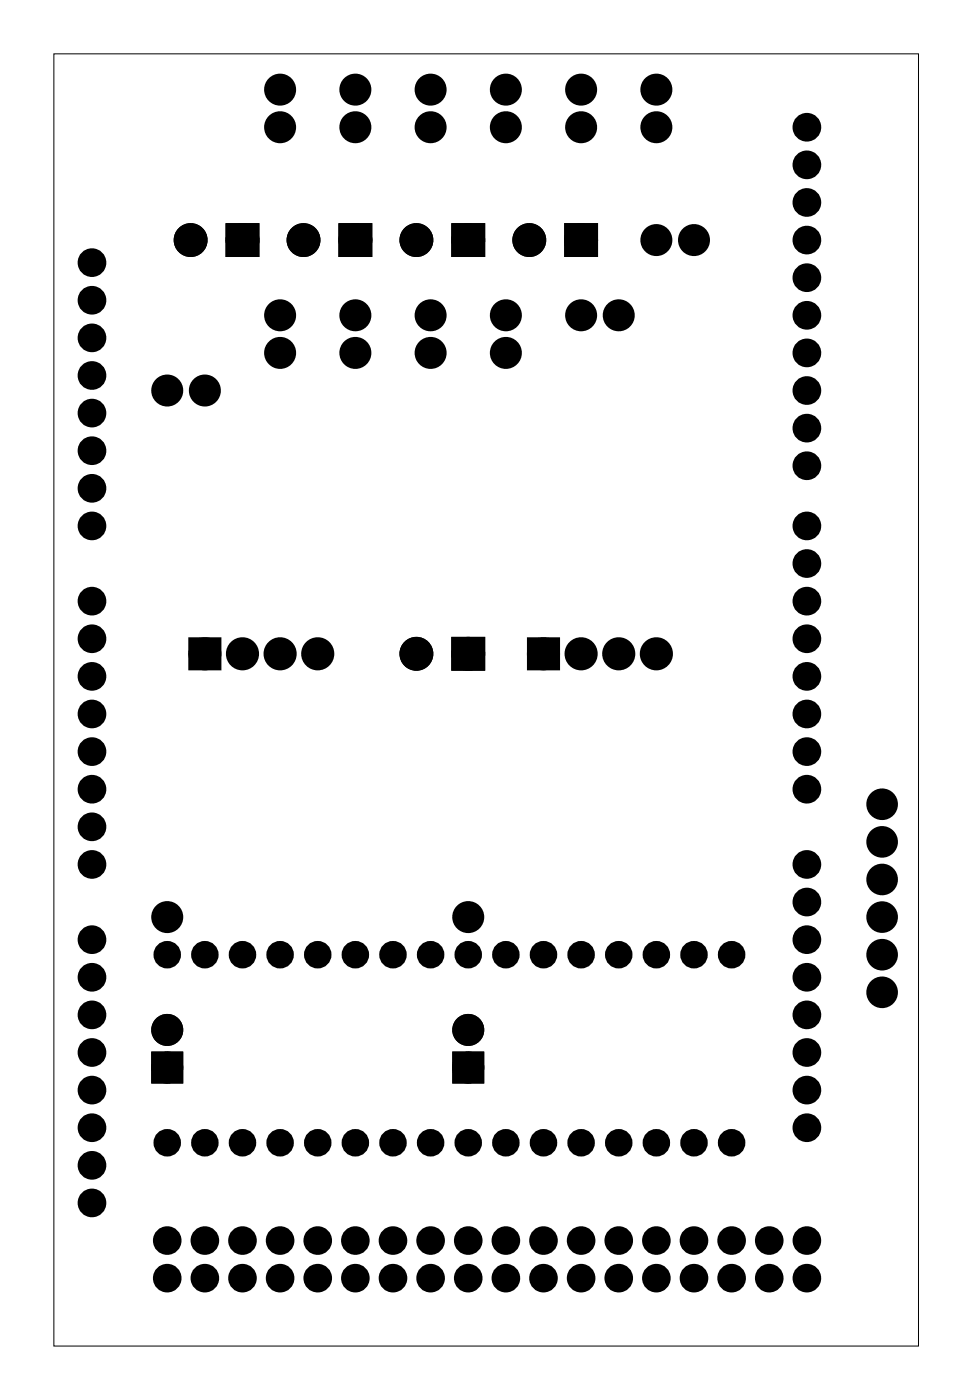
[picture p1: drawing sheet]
<svg xmlns="http://www.w3.org/2000/svg" width="66mm" height="95mm" viewBox="0 0 66 95" stroke-linecap="round" stroke-linejoin="round" font-family="sans-serif">
<path d="M3.6 3.6h58.4v87.3h-58.4z" fill="none" stroke="#000" stroke-width=".07"/>
<g fill="#000">
<circle cx="6.2" cy="17.7" r=".66"/>
<circle cx="12.9" cy="16.2" r=".76"/>
<circle cx="16.4" cy="16.2" r=".76"/>
<circle cx="18.9" cy="8.6" r=".7"/>
<circle cx="18.9" cy="6.1" r=".7"/>
<circle cx="20.5" cy="16.2" r=".76"/>
<circle cx="24" cy="8.6" r=".7"/>
<circle cx="24" cy="6.1" r=".7"/>
<circle cx="24" cy="16.2" r=".76"/>
<circle cx="28.1" cy="16.2" r=".76"/>
<circle cx="29.1" cy="8.6" r=".7"/>
<circle cx="29.1" cy="6.1" r=".7"/>
<circle cx="31.6" cy="16.2" r=".76"/>
<circle cx="34.1" cy="8.6" r=".7"/>
<circle cx="34.1" cy="6.1" r=".7"/>
<circle cx="35.7" cy="16.2" r=".76"/>
<circle cx="39.2" cy="16.2" r=".76"/>
<circle cx="39.2" cy="8.6" r=".7"/>
<circle cx="39.2" cy="6.1" r=".7"/>
<circle cx="44.3" cy="8.6" r=".7"/>
<circle cx="44.3" cy="6.1" r=".7"/>
<circle cx="44.3" cy="16.2" r=".7"/>
<circle cx="46.8" cy="16.2" r=".7"/>
<circle cx="54.5" cy="13.7" r=".66"/>
<circle cx="54.5" cy="8.6" r=".66"/>
<circle cx="54.5" cy="11.1" r=".66"/>
<circle cx="54.5" cy="16.2" r=".66"/>
<circle cx="54.5" cy="18.8" r=".66"/>
<circle cx="6.2" cy="25.4" r=".66"/>
<circle cx="6.2" cy="35.5" r=".66"/>
<circle cx="6.2" cy="33" r=".66"/>
<circle cx="6.2" cy="20.3" r=".66"/>
<circle cx="6.2" cy="22.8" r=".66"/>
<circle cx="6.2" cy="27.9" r=".66"/>
<circle cx="6.2" cy="30.4" r=".66"/>
<circle cx="11.3" cy="26.4" r=".7"/>
<circle cx="13.8" cy="26.4" r=".7"/>
<circle cx="18.9" cy="21.3" r=".7"/>
<circle cx="18.9" cy="23.8" r=".7"/>
<circle cx="24" cy="21.3" r=".7"/>
<circle cx="24" cy="23.8" r=".7"/>
<circle cx="29.1" cy="23.8" r=".7"/>
<circle cx="29.1" cy="21.3" r=".7"/>
<circle cx="34.1" cy="23.8" r=".7"/>
<circle cx="34.1" cy="21.3" r=".7"/>
<circle cx="39.2" cy="21.3" r=".7"/>
<circle cx="41.8" cy="21.3" r=".7"/>
<circle cx="54.5" cy="26.4" r=".66"/>
<circle cx="54.5" cy="23.8" r=".66"/>
<circle cx="54.5" cy="31.5" r=".66"/>
<circle cx="54.5" cy="28.9" r=".66"/>
<circle cx="54.5" cy="21.3" r=".66"/>
<circle cx="54.5" cy="38.1" r=".66"/>
<circle cx="54.5" cy="35.5" r=".66"/>
<circle cx="6.2" cy="45.7" r=".66"/>
<circle cx="6.2" cy="43.1" r=".66"/>
<circle cx="6.2" cy="40.6" r=".66"/>
<circle cx="6.2" cy="50.8" r=".66"/>
<circle cx="6.2" cy="55.8" r=".66"/>
<circle cx="6.2" cy="53.3" r=".66"/>
<circle cx="6.2" cy="48.2" r=".66"/>
<circle cx="6.2" cy="58.4" r=".66"/>
<circle cx="13.8" cy="44.2" r=".74"/>
<circle cx="16.4" cy="44.2" r=".74"/>
<circle cx="18.9" cy="44.2" r=".74"/>
<circle cx="21.4" cy="44.2" r=".74"/>
<circle cx="28.1" cy="44.2" r=".76"/>
<circle cx="31.6" cy="44.2" r=".76"/>
<circle cx="36.7" cy="44.2" r=".74"/>
<circle cx="39.2" cy="44.2" r=".74"/>
<circle cx="41.8" cy="44.2" r=".74"/>
<circle cx="44.3" cy="44.2" r=".74"/>
<circle cx="54.5" cy="58.4" r=".66"/>
<circle cx="54.5" cy="53.3" r=".66"/>
<circle cx="54.5" cy="50.8" r=".66"/>
<circle cx="54.5" cy="45.7" r=".66"/>
<circle cx="54.5" cy="48.2" r=".66"/>
<circle cx="54.5" cy="40.6" r=".66"/>
<circle cx="54.5" cy="43.1" r=".66"/>
<circle cx="59.5" cy="56.9" r=".72"/>
<circle cx="59.5" cy="59.4" r=".72"/>
<circle cx="59.5" cy="54.3" r=".72"/>
<circle cx="6.2" cy="76.2" r=".66"/>
<circle cx="6.2" cy="73.6" r=".66"/>
<circle cx="6.2" cy="78.7" r=".66"/>
<circle cx="6.2" cy="63.5" r=".66"/>
<circle cx="6.2" cy="66" r=".66"/>
<circle cx="6.2" cy="71.1" r=".66"/>
<circle cx="6.2" cy="68.5" r=".66"/>
<circle cx="11.3" cy="72.1" r=".7"/>
<circle cx="11.3" cy="69.6" r=".7"/>
<circle cx="11.3" cy="77.2" r=".55"/>
<circle cx="11.3" cy="64.5" r=".55"/>
<circle cx="11.3" cy="61.9" r=".7"/>
<circle cx="11.4" cy="77.2" r=".56"/>
<circle cx="11.4" cy="64.5" r=".56"/>
<circle cx="13.8" cy="77.2" r=".55"/>
<circle cx="13.8" cy="64.5" r=".55"/>
<circle cx="13.9" cy="64.5" r=".56"/>
<circle cx="13.9" cy="77.2" r=".56"/>
<circle cx="16.4" cy="77.2" r=".55"/>
<circle cx="16.4" cy="64.5" r=".55"/>
<circle cx="16.4" cy="77.2" r=".56"/>
<circle cx="16.4" cy="64.5" r=".56"/>
<circle cx="18.9" cy="77.2" r=".55"/>
<circle cx="18.9" cy="64.5" r=".55"/>
<circle cx="19" cy="77.2" r=".56"/>
<circle cx="19" cy="64.5" r=".56"/>
<circle cx="21.4" cy="77.2" r=".55"/>
<circle cx="21.4" cy="64.5" r=".55"/>
<circle cx="21.5" cy="77.2" r=".56"/>
<circle cx="21.5" cy="64.5" r=".56"/>
<circle cx="24" cy="77.2" r=".55"/>
<circle cx="24" cy="64.5" r=".55"/>
<circle cx="24" cy="64.5" r=".56"/>
<circle cx="24" cy="77.2" r=".56"/>
<circle cx="26.5" cy="77.2" r=".55"/>
<circle cx="26.5" cy="64.5" r=".55"/>
<circle cx="26.5" cy="64.5" r=".56"/>
<circle cx="26.5" cy="77.2" r=".56"/>
<circle cx="29.1" cy="77.2" r=".56"/>
<circle cx="29.1" cy="64.5" r=".56"/>
<circle cx="29.1" cy="77.2" r=".55"/>
<circle cx="29.1" cy="64.5" r=".55"/>
<circle cx="31.6" cy="77.2" r=".55"/>
<circle cx="31.6" cy="64.5" r=".55"/>
<circle cx="31.6" cy="69.6" r=".7"/>
<circle cx="31.6" cy="72.1" r=".7"/>
<circle cx="31.6" cy="61.9" r=".7"/>
<circle cx="31.6" cy="64.5" r=".56"/>
<circle cx="31.6" cy="77.1" r=".56"/>
<circle cx="34.1" cy="77.2" r=".55"/>
<circle cx="34.1" cy="64.5" r=".55"/>
<circle cx="34.2" cy="77.1" r=".56"/>
<circle cx="34.2" cy="64.5" r=".56"/>
<circle cx="36.7" cy="77.2" r=".55"/>
<circle cx="36.7" cy="64.5" r=".55"/>
<circle cx="36.7" cy="77.1" r=".56"/>
<circle cx="36.7" cy="64.5" r=".56"/>
<circle cx="39.2" cy="77.1" r=".56"/>
<circle cx="39.2" cy="64.5" r=".56"/>
<circle cx="39.2" cy="77.2" r=".55"/>
<circle cx="39.2" cy="64.5" r=".55"/>
<circle cx="41.7" cy="77.1" r=".56"/>
<circle cx="41.7" cy="64.5" r=".56"/>
<circle cx="41.8" cy="77.2" r=".55"/>
<circle cx="41.8" cy="64.5" r=".55"/>
<circle cx="44.3" cy="64.5" r=".56"/>
<circle cx="44.3" cy="77.1" r=".56"/>
<circle cx="44.3" cy="77.2" r=".55"/>
<circle cx="44.3" cy="64.5" r=".55"/>
<circle cx="46.8" cy="77.1" r=".56"/>
<circle cx="46.8" cy="64.5" r=".56"/>
<circle cx="46.8" cy="77.2" r=".55"/>
<circle cx="46.8" cy="64.5" r=".55"/>
<circle cx="49.3" cy="77.1" r=".56"/>
<circle cx="49.3" cy="64.5" r=".56"/>
<circle cx="49.4" cy="77.2" r=".55"/>
<circle cx="49.4" cy="64.5" r=".55"/>
<circle cx="54.5" cy="60.9" r=".66"/>
<circle cx="54.5" cy="76.2" r=".66"/>
<circle cx="54.5" cy="71.1" r=".66"/>
<circle cx="54.5" cy="68.5" r=".66"/>
<circle cx="54.5" cy="73.6" r=".66"/>
<circle cx="54.5" cy="66" r=".66"/>
<circle cx="54.5" cy="63.5" r=".66"/>
<circle cx="59.5" cy="67" r=".72"/>
<circle cx="59.5" cy="64.5" r=".72"/>
<circle cx="59.5" cy="61.9" r=".72"/>
<circle cx="6.2" cy="81.2" r=".66"/>
<circle cx="11.3" cy="86.3" r=".66"/>
<circle cx="11.3" cy="83.8" r=".66"/>
<circle cx="13.8" cy="83.8" r=".66"/>
<circle cx="13.8" cy="86.3" r=".66"/>
<circle cx="16.4" cy="86.3" r=".66"/>
<circle cx="16.4" cy="83.8" r=".66"/>
<circle cx="18.9" cy="86.3" r=".66"/>
<circle cx="18.9" cy="83.8" r=".66"/>
<circle cx="21.4" cy="83.8" r=".66"/>
<circle cx="21.4" cy="86.3" r=".66"/>
<circle cx="24" cy="86.3" r=".66"/>
<circle cx="24" cy="83.8" r=".66"/>
<circle cx="26.5" cy="86.3" r=".66"/>
<circle cx="26.5" cy="83.8" r=".66"/>
<circle cx="29.1" cy="83.8" r=".66"/>
<circle cx="29.1" cy="86.3" r=".66"/>
<circle cx="31.6" cy="86.3" r=".66"/>
<circle cx="31.6" cy="83.8" r=".66"/>
<circle cx="34.1" cy="86.3" r=".66"/>
<circle cx="34.1" cy="83.8" r=".66"/>
<circle cx="36.7" cy="86.3" r=".66"/>
<circle cx="36.7" cy="83.8" r=".66"/>
<circle cx="39.2" cy="86.3" r=".66"/>
<circle cx="39.2" cy="83.8" r=".66"/>
<circle cx="41.8" cy="86.3" r=".66"/>
<circle cx="41.8" cy="83.8" r=".66"/>
<circle cx="44.3" cy="86.3" r=".66"/>
<circle cx="44.3" cy="83.8" r=".66"/>
<circle cx="46.8" cy="86.3" r=".66"/>
<circle cx="46.8" cy="83.8" r=".66"/>
<circle cx="49.4" cy="83.8" r=".66"/>
<circle cx="49.4" cy="86.3" r=".66"/>
<circle cx="51.9" cy="86.3" r=".66"/>
<circle cx="51.9" cy="83.8" r=".66"/>
<circle cx="54.5" cy="86.3" r=".66"/>
<circle cx="54.5" cy="83.8" r=".66"/>
</g>
<g fill="none" stroke="#000" stroke-width=".76" stroke-linecap="butt">
<path d="M15.6 15.5h1.5v1.5h-1.5zM23.2 15.5h1.6v1.5h-1.6zM30.8 15.5h1.6v1.5h-1.6zM38.5 15.5h1.5v1.5h-1.5zM13.1 43.4h1.5v1.5h-1.5zM30.8 43.4h1.6v1.5h-1.6zM36 43.4h1.4v1.5h-1.4zM10.6 71.4h1.4v1.4h-1.4zM30.9 71.4h1.4v1.4h-1.4z"/>
<circle cx="12.9" cy="16.2" r=".76"/>
<circle cx="16.4" cy="16.2" r=".76"/>
<circle cx="18.9" cy="6.1" r=".7"/>
<circle cx="18.9" cy="8.6" r=".7"/>
<circle cx="20.5" cy="16.2" r=".76"/>
<circle cx="24" cy="6.1" r=".7"/>
<circle cx="24" cy="8.6" r=".7"/>
<circle cx="24" cy="16.2" r=".76"/>
<circle cx="28.1" cy="16.2" r=".76"/>
<circle cx="29.1" cy="6.1" r=".7"/>
<circle cx="29.1" cy="8.6" r=".7"/>
<circle cx="31.6" cy="16.2" r=".76"/>
<circle cx="34.1" cy="6.1" r=".7"/>
<circle cx="34.1" cy="8.6" r=".7"/>
<circle cx="35.7" cy="16.2" r=".76"/>
<circle cx="39.2" cy="16.2" r=".76"/>
<circle cx="39.2" cy="6.1" r=".7"/>
<circle cx="39.2" cy="8.6" r=".7"/>
<circle cx="44.3" cy="6.1" r=".7"/>
<circle cx="44.3" cy="8.6" r=".7"/>
<circle cx="44.3" cy="16.2" r=".7"/>
<circle cx="46.8" cy="16.2" r=".7"/>
<circle cx="11.3" cy="26.4" r=".7"/>
<circle cx="13.8" cy="26.4" r=".7"/>
<circle cx="18.9" cy="21.3" r=".7"/>
<circle cx="18.9" cy="23.8" r=".7"/>
<circle cx="24" cy="21.3" r=".7"/>
<circle cx="24" cy="23.8" r=".7"/>
<circle cx="29.1" cy="21.3" r=".7"/>
<circle cx="29.1" cy="23.8" r=".7"/>
<circle cx="34.1" cy="21.3" r=".7"/>
<circle cx="34.1" cy="23.8" r=".7"/>
<circle cx="39.2" cy="21.3" r=".7"/>
<circle cx="41.8" cy="21.3" r=".7"/>
<circle cx="13.8" cy="44.2" r=".74"/>
<circle cx="16.4" cy="44.2" r=".74"/>
<circle cx="18.9" cy="44.2" r=".74"/>
<circle cx="21.4" cy="44.2" r=".74"/>
<circle cx="28.1" cy="44.2" r=".76"/>
<circle cx="31.6" cy="44.2" r=".76"/>
<circle cx="36.7" cy="44.2" r=".74"/>
<circle cx="39.2" cy="44.2" r=".74"/>
<circle cx="41.8" cy="44.2" r=".74"/>
<circle cx="44.3" cy="44.2" r=".74"/>
<circle cx="11.3" cy="72.1" r=".7"/>
<circle cx="11.3" cy="69.6" r=".7"/>
<circle cx="11.3" cy="61.9" r=".7"/>
<circle cx="31.6" cy="72.1" r=".7"/>
<circle cx="31.6" cy="69.6" r=".7"/>
<circle cx="31.6" cy="61.9" r=".7"/>
</g>
<g fill="none" stroke="#000" stroke-width=".75" stroke-linecap="butt">
<circle cx="11.3" cy="77.2" r=".55"/>
<circle cx="11.3" cy="64.5" r=".55"/>
<circle cx="13.8" cy="77.2" r=".55"/>
<circle cx="13.8" cy="64.5" r=".55"/>
<circle cx="16.4" cy="77.2" r=".55"/>
<circle cx="16.4" cy="64.5" r=".55"/>
<circle cx="18.9" cy="77.2" r=".55"/>
<circle cx="18.9" cy="64.5" r=".55"/>
<circle cx="21.4" cy="77.2" r=".55"/>
<circle cx="21.4" cy="64.5" r=".55"/>
<circle cx="24" cy="77.2" r=".55"/>
<circle cx="24" cy="64.5" r=".55"/>
<circle cx="26.5" cy="77.2" r=".55"/>
<circle cx="26.5" cy="64.5" r=".55"/>
<circle cx="29.1" cy="77.2" r=".55"/>
<circle cx="29.1" cy="64.5" r=".55"/>
<circle cx="31.6" cy="77.2" r=".55"/>
<circle cx="31.6" cy="64.5" r=".55"/>
<circle cx="34.1" cy="77.2" r=".55"/>
<circle cx="34.1" cy="64.5" r=".55"/>
<circle cx="36.7" cy="77.2" r=".55"/>
<circle cx="36.7" cy="64.5" r=".55"/>
<circle cx="39.2" cy="77.2" r=".55"/>
<circle cx="39.2" cy="64.5" r=".55"/>
<circle cx="41.8" cy="77.2" r=".55"/>
<circle cx="41.8" cy="64.5" r=".55"/>
<circle cx="44.3" cy="77.2" r=".55"/>
<circle cx="44.3" cy="64.5" r=".55"/>
<circle cx="46.8" cy="77.2" r=".55"/>
<circle cx="46.8" cy="64.5" r=".55"/>
<circle cx="49.4" cy="77.2" r=".55"/>
<circle cx="49.4" cy="64.5" r=".55"/>
</g>
<g fill="none" stroke="#000" stroke-width=".69" stroke-linecap="butt">
<circle cx="59.5" cy="59.4" r=".72"/>
<circle cx="59.5" cy="54.3" r=".72"/>
<circle cx="59.5" cy="56.9" r=".72"/>
<circle cx="59.5" cy="61.9" r=".72"/>
<circle cx="59.5" cy="67" r=".72"/>
<circle cx="59.5" cy="64.5" r=".72"/>
</g>
<path d="M15.6 15.5h1.5v1.5h-1.5zM23.2 15.5h1.6v1.5h-1.6zM30.8 15.5h1.6v1.5h-1.6zM38.5 15.5h1.5v1.5h-1.5zM13.1 43.4h1.5v1.5h-1.5zM30.8 43.4h1.6v1.5h-1.6zM36 43.4h1.4v1.5h-1.4zM10.6 71.4h1.4v1.4h-1.4zM30.9 71.4h1.4v1.4h-1.4z" fill="#000"/>
<g fill="none" stroke="#000" stroke-width=".32">
<circle cx="11.4" cy="77.2" r=".56"/>
<circle cx="11.4" cy="64.5" r=".56"/>
<circle cx="13.9" cy="77.2" r=".56"/>
<circle cx="13.9" cy="64.5" r=".56"/>
<circle cx="16.4" cy="77.2" r=".56"/>
<circle cx="16.4" cy="64.5" r=".56"/>
<circle cx="19" cy="77.2" r=".56"/>
<circle cx="19" cy="64.5" r=".56"/>
<circle cx="21.5" cy="77.2" r=".56"/>
<circle cx="21.5" cy="64.5" r=".56"/>
<circle cx="24" cy="64.5" r=".56"/>
<circle cx="24" cy="77.2" r=".56"/>
<circle cx="26.5" cy="77.2" r=".56"/>
<circle cx="26.5" cy="64.5" r=".56"/>
<circle cx="29.1" cy="77.2" r=".56"/>
<circle cx="29.1" cy="64.5" r=".56"/>
<circle cx="31.6" cy="77.1" r=".56"/>
<circle cx="31.6" cy="64.5" r=".56"/>
<circle cx="34.2" cy="64.5" r=".56"/>
<circle cx="34.2" cy="77.1" r=".56"/>
<circle cx="36.7" cy="64.5" r=".56"/>
<circle cx="36.7" cy="77.1" r=".56"/>
<circle cx="39.2" cy="64.5" r=".56"/>
<circle cx="39.2" cy="77.1" r=".56"/>
<circle cx="41.7" cy="64.5" r=".56"/>
<circle cx="41.7" cy="77.1" r=".56"/>
<circle cx="44.3" cy="64.5" r=".56"/>
<circle cx="44.3" cy="77.1" r=".56"/>
<circle cx="46.8" cy="64.5" r=".56"/>
<circle cx="46.8" cy="77.1" r=".56"/>
<circle cx="49.3" cy="64.5" r=".56"/>
<circle cx="49.3" cy="77.1" r=".56"/>
</g>
<g fill="none" stroke="#000" stroke-width=".61" stroke-linecap="butt">
<circle cx="6.2" cy="17.7" r=".66"/>
<circle cx="54.5" cy="11.1" r=".66"/>
<circle cx="54.5" cy="8.6" r=".66"/>
<circle cx="54.5" cy="16.2" r=".66"/>
<circle cx="54.5" cy="18.8" r=".66"/>
<circle cx="54.5" cy="13.7" r=".66"/>
<circle cx="6.2" cy="35.5" r=".66"/>
<circle cx="6.2" cy="33" r=".66"/>
<circle cx="6.2" cy="27.9" r=".66"/>
<circle cx="6.2" cy="30.4" r=".66"/>
<circle cx="6.2" cy="25.4" r=".66"/>
<circle cx="6.2" cy="20.3" r=".66"/>
<circle cx="6.2" cy="22.8" r=".66"/>
<circle cx="54.5" cy="38.1" r=".66"/>
<circle cx="54.5" cy="35.5" r=".66"/>
<circle cx="54.5" cy="23.8" r=".66"/>
<circle cx="54.5" cy="31.5" r=".66"/>
<circle cx="54.5" cy="28.9" r=".66"/>
<circle cx="54.5" cy="26.4" r=".66"/>
<circle cx="54.5" cy="21.3" r=".66"/>
<circle cx="6.2" cy="40.6" r=".66"/>
<circle cx="6.2" cy="43.1" r=".66"/>
<circle cx="6.2" cy="48.2" r=".66"/>
<circle cx="6.2" cy="53.3" r=".66"/>
<circle cx="6.2" cy="55.8" r=".66"/>
<circle cx="6.2" cy="45.7" r=".66"/>
<circle cx="6.2" cy="58.4" r=".66"/>
<circle cx="6.2" cy="50.8" r=".66"/>
<circle cx="54.5" cy="45.7" r=".66"/>
<circle cx="54.5" cy="40.6" r=".66"/>
<circle cx="54.5" cy="58.4" r=".66"/>
<circle cx="54.5" cy="53.3" r=".66"/>
<circle cx="54.5" cy="48.2" r=".66"/>
<circle cx="54.5" cy="43.1" r=".66"/>
<circle cx="54.5" cy="50.8" r=".66"/>
<circle cx="6.2" cy="76.2" r=".66"/>
<circle cx="6.2" cy="73.6" r=".66"/>
<circle cx="6.2" cy="66" r=".66"/>
<circle cx="6.2" cy="68.5" r=".66"/>
<circle cx="6.2" cy="78.7" r=".66"/>
<circle cx="6.2" cy="71.1" r=".66"/>
<circle cx="6.2" cy="63.5" r=".66"/>
<circle cx="54.5" cy="68.5" r=".66"/>
<circle cx="54.5" cy="66" r=".66"/>
<circle cx="54.5" cy="60.9" r=".66"/>
<circle cx="54.5" cy="73.6" r=".66"/>
<circle cx="54.5" cy="71.1" r=".66"/>
<circle cx="54.5" cy="63.5" r=".66"/>
<circle cx="54.5" cy="76.2" r=".66"/>
<circle cx="6.2" cy="81.2" r=".66"/>
</g>
<g fill="none" stroke="#000" stroke-width=".62" stroke-linecap="butt">
<circle cx="11.3" cy="83.8" r=".66"/>
<circle cx="11.3" cy="86.3" r=".66"/>
<circle cx="13.8" cy="83.8" r=".66"/>
<circle cx="13.8" cy="86.3" r=".66"/>
<circle cx="16.4" cy="86.3" r=".66"/>
<circle cx="16.4" cy="83.8" r=".66"/>
<circle cx="18.9" cy="86.3" r=".66"/>
<circle cx="18.9" cy="83.8" r=".66"/>
<circle cx="21.4" cy="83.8" r=".66"/>
<circle cx="21.4" cy="86.3" r=".66"/>
<circle cx="24" cy="83.8" r=".66"/>
<circle cx="24" cy="86.3" r=".66"/>
<circle cx="26.5" cy="83.8" r=".66"/>
<circle cx="26.5" cy="86.3" r=".66"/>
<circle cx="29.1" cy="83.8" r=".66"/>
<circle cx="29.1" cy="86.3" r=".66"/>
<circle cx="31.6" cy="83.8" r=".66"/>
<circle cx="31.6" cy="86.3" r=".66"/>
<circle cx="34.1" cy="83.8" r=".66"/>
<circle cx="34.1" cy="86.3" r=".66"/>
<circle cx="36.7" cy="83.8" r=".66"/>
<circle cx="36.7" cy="86.3" r=".66"/>
<circle cx="39.2" cy="83.8" r=".66"/>
<circle cx="39.2" cy="86.3" r=".66"/>
<circle cx="41.8" cy="83.8" r=".66"/>
<circle cx="41.8" cy="86.3" r=".66"/>
<circle cx="44.3" cy="83.8" r=".66"/>
<circle cx="44.3" cy="86.3" r=".66"/>
<circle cx="46.8" cy="86.3" r=".66"/>
<circle cx="46.8" cy="83.8" r=".66"/>
<circle cx="49.4" cy="83.8" r=".66"/>
<circle cx="49.4" cy="86.3" r=".66"/>
<circle cx="51.9" cy="83.8" r=".66"/>
<circle cx="51.9" cy="86.3" r=".66"/>
<circle cx="54.5" cy="83.8" r=".66"/>
<circle cx="54.5" cy="86.3" r=".66"/>
</g>
</svg>
